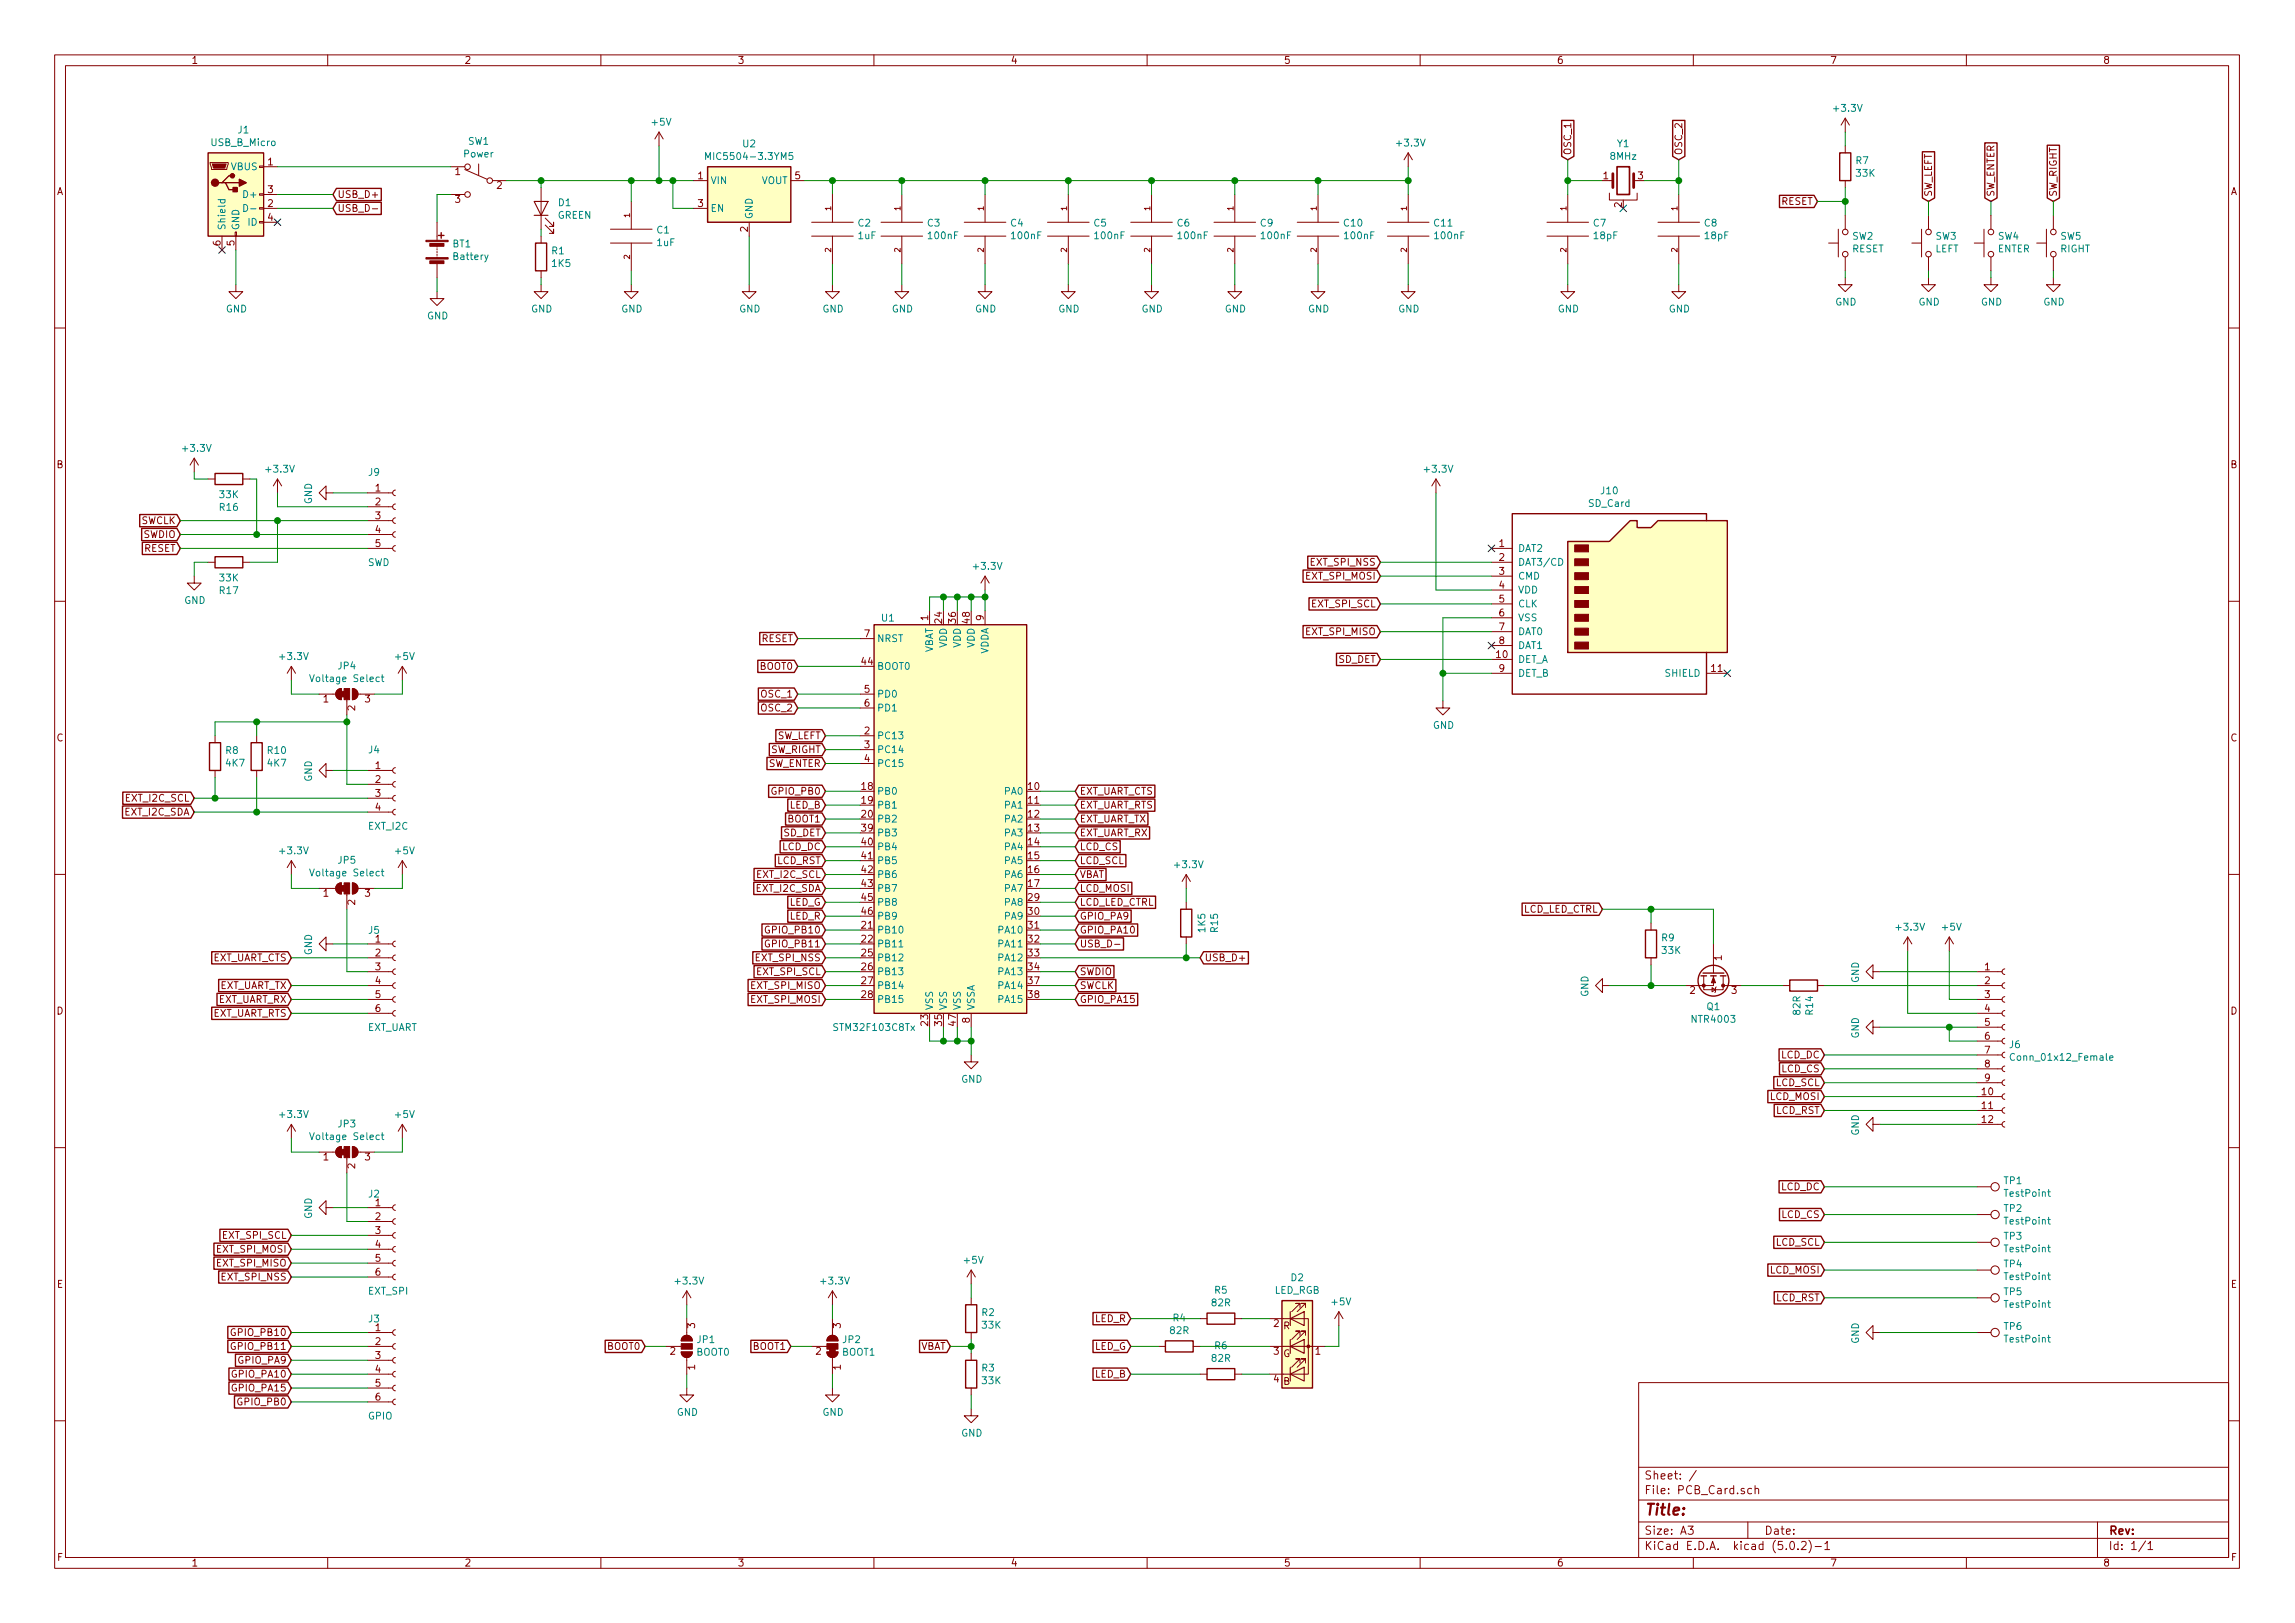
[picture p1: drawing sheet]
<svg xmlns="http://www.w3.org/2000/svg" width="420mm" height="297mm" viewBox="0 0 420 297" stroke-linecap="round" stroke-linejoin="round" font-family="sans-serif">
<defs><g id="words">
<text font-size="2.8" fill="#840000" x="301" y="277.3">Title:</text>
<g font-size="2.1" fill="#840000">
<text x="301" y="273.5">File: PCB_Card.sch</text>
<text x="301" y="270.8">Sheet: /</text>
<text x="301" y="280.9">Size: A3</text>
<text x="323" y="280.9">Date:</text>
<text x="386" y="280.9">Rev:</text>
<text x="301" y="283.7">KiCad E.D.A. kicad (5.0.2)-1</text>
<text x="386" y="283.7">Id: 1/1</text>
</g>
<g font-size="1.8" fill="#840000">
<text x="35" y="11.7">1</text>
<text x="85" y="11.7">2</text>
<text x="135" y="11.7">3</text>
<text x="185" y="11.7">4</text>
<text x="235" y="11.7">5</text>
<text x="285" y="11.7">6</text>
<text x="335" y="11.7">7</text>
<text x="385" y="11.7">8</text>
<text x="287.7" y="28.5" transform="rotate(-90 287.7 28.5)">OSC_1</text>
<text x="308" y="28.5" transform="rotate(-90 308 28.5)">OSC_2</text>
<text x="10.4" y="35.7">A</text>
<text x="49" y="30.3">1</text>
<text x="49" y="35.3">3</text>
<text x="83.3" y="32">1</text>
<text x="91" y="34.6">2</text>
<text x="127.8" y="32.8">1</text>
<text x="145.6" y="32.8">5</text>
<text x="293.5" y="32.8">1</text>
<text x="299.9" y="32.8">3</text>
<text x="408.4" y="35.7">A</text>
<text x="49" y="37.9">2</text>
<text x="49" y="40.4">4</text>
<text x="61.7" y="36.2">USB_D+</text>
<text x="61.7" y="38.8">USB_D-</text>
<text x="83.3" y="37.1">3</text>
<text x="127.8" y="37.9">3</text>
<text x="296.9" y="38" transform="rotate(-90 296.9 38)">2</text>
<text x="326.1" y="37.5">RESET</text>
<text x="353.7" y="36.1" transform="rotate(-90 353.7 36.1)">SW_LEFT</text>
<text x="365.1" y="36.1" transform="rotate(-90 365.1 36.1)">SW_ENTER</text>
<text x="376.6" y="36.1" transform="rotate(-90 376.6 36.1)">SW_RIGHT</text>
<text x="40.4" y="45" transform="rotate(-90 40.4 45)">6</text>
<text x="42.9" y="45" transform="rotate(-90 42.9 45)">5</text>
<text x="136.9" y="42.4" transform="rotate(-90 136.9 42.4)">2</text>
<text x="10.4" y="85.7">B</text>
<text x="68.7" y="90">1</text>
<text x="408.4" y="85.7">B</text>
<text x="25.8" y="95.9">SWCLK</text>
<text x="68.7" y="92.5">2</text>
<text x="68.7" y="95">3</text>
<text x="26.2" y="98.5">SWDIO</text>
<text x="26.3" y="101">RESET</text>
<text x="68.7" y="97.6">4</text>
<text x="68.7" y="100.1">5</text>
<text x="274.5" y="100.1">1</text>
<text x="239.2" y="106.1">EXT_SPI_MOSI</text>
<text x="240.1" y="103.5">EXT_SPI_NSS</text>
<text x="274.5" y="102.7">2</text>
<text x="274.5" y="105.2">3</text>
<text x="274.5" y="107.7">4</text>
<text x="169.9" y="113.5" transform="rotate(-90 169.9 113.5)">1</text>
<text x="180.1" y="113.5" transform="rotate(-90 180.1 113.5)">9</text>
<text x="240.2" y="111.2">EXT_SPI_SCL</text>
<text x="274.5" y="110.3">5</text>
<text x="274.5" y="112.8">6</text>
<text x="139.4" y="117.5">RESET</text>
<text x="158.3" y="116.6">7</text>
<text x="172.5" y="114" transform="rotate(-90 172.5 114)">24</text>
<text x="175" y="114" transform="rotate(-90 175 114)">36</text>
<text x="177.5" y="114" transform="rotate(-90 177.5 114)">48</text>
<text x="239.2" y="116.2">EXT_SPI_MISO</text>
<text x="274.5" y="115.4">7</text>
<text x="274.5" y="117.9">8</text>
<text x="139.2" y="122.6">BOOT0</text>
<text x="157.8" y="121.7">44</text>
<text x="245" y="121.3">SD_DET</text>
<text x="274" y="120.4">10</text>
<text x="274.5" y="123">9</text>
<text x="313.4" y="123">11</text>
<text x="59.2" y="128.6">1</text>
<text x="65" y="130.1" transform="rotate(-90 65 130.1)">2</text>
<text x="66.8" y="128.6">3</text>
<text x="139.5" y="127.7">OSC_1</text>
<text x="139.5" y="130.2">OSC_2</text>
<text x="158.3" y="126.8">5</text>
<text x="158.3" y="129.3">6</text>
<text x="10.4" y="135.7">C</text>
<text x="141" y="137.8">SW_RIGHT</text>
<text x="142.1" y="135.3">SW_LEFT</text>
<text x="158.3" y="134.4">2</text>
<text x="158.3" y="136.9">3</text>
<text x="408.4" y="135.7">C</text>
<text x="68.7" y="140.8">1</text>
<text x="68.7" y="143.3">2</text>
<text x="140.5" y="140.4">SW_ENTER</text>
<text x="158.3" y="139.5">4</text>
<text x="22.9" y="149.3">EXT_I2C_SDA</text>
<text x="23.1" y="146.7">EXT_I2C_SCL</text>
<text x="68.7" y="145.8">3</text>
<text x="68.7" y="148.4">4</text>
<text x="141.5" y="145.5">GPIO_PB0</text>
<text x="144.6" y="148">LED_B</text>
<text x="157.8" y="144.6">18</text>
<text x="157.8" y="147.1">19</text>
<text x="157.8" y="149.6">20</text>
<text x="188.3" y="144.6">10</text>
<text x="188.3" y="147.1">11</text>
<text x="188.3" y="149.6">12</text>
<text x="197.6" y="145.5">EXT_UART_CTS</text>
<text x="197.6" y="148">EXT_UART_RTS</text>
<text x="143.2" y="155.6">LCD_DC</text>
<text x="143.4" y="153.1">SD_DET</text>
<text x="144.2" y="150.5">BOOT1</text>
<text x="157.8" y="152.2">39</text>
<text x="157.8" y="154.7">40</text>
<text x="188.3" y="152.2">13</text>
<text x="188.3" y="154.7">14</text>
<text x="197.6" y="155.6">LCD_CS</text>
<text x="197.6" y="150.5">EXT_UART_TX</text>
<text x="197.6" y="153.1">EXT_UART_RX</text>
<text x="138.6" y="160.7">EXT_I2C_SCL</text>
<text x="142.2" y="158.2">LCD_RST</text>
<text x="157.8" y="157.3">41</text>
<text x="157.8" y="159.8">42</text>
<text x="188.3" y="157.3">15</text>
<text x="188.3" y="159.8">16</text>
<text x="197.6" y="158.2">LCD_SCL</text>
<text x="197.6" y="160.7">VBAT</text>
<text x="59.2" y="164.1">1</text>
<text x="65" y="165.6" transform="rotate(-90 65 165.6)">2</text>
<text x="66.8" y="164.1">3</text>
<text x="138.5" y="163.2">EXT_I2C_SDA</text>
<text x="144.4" y="165.8">LED_G</text>
<text x="157.8" y="162.3">43</text>
<text x="157.8" y="164.9">45</text>
<text x="157.8" y="167.4">46</text>
<text x="188.3" y="162.3">17</text>
<text x="188.3" y="164.9">29</text>
<text x="188.3" y="167.4">30</text>
<text x="197.6" y="165.8">LCD_LED_CTRL</text>
<text x="197.6" y="163.2">LCD_MOSI</text>
<text x="278.7" y="167">LCD_LED_CTRL</text>
<text x="68.7" y="172.5">1</text>
<text x="140.5" y="170.9">GPIO_PB10</text>
<text x="140.5" y="173.4">GPIO_PB11</text>
<text x="144.6" y="168.3">LED_R</text>
<text x="157.8" y="170">21</text>
<text x="157.8" y="172.5">22</text>
<text x="188.3" y="170">31</text>
<text x="188.3" y="172.5">32</text>
<text x="197.6" y="173.4">USB_D-</text>
<text x="197.6" y="168.3">GPIO_PA9</text>
<text x="197.6" y="170.9">GPIO_PA10</text>
<text x="38.7" y="175.9">EXT_UART_CTS</text>
<text x="68.7" y="175">2</text>
<text x="68.7" y="177.6">3</text>
<text x="138.5" y="175.9">EXT_SPI_NSS</text>
<text x="138.6" y="178.5">EXT_SPI_SCL</text>
<text x="157.8" y="175">25</text>
<text x="157.8" y="177.6">26</text>
<text x="188.3" y="175">33</text>
<text x="188.3" y="177.6">34</text>
<text x="197.6" y="178.5">SWDIO</text>
<text x="220.5" y="175.9">USB_D+</text>
<text x="315.2" y="175.8" transform="rotate(-90 315.2 175.8)">1</text>
<text x="363.4" y="177.6">1</text>
<text x="10.4" y="185.7">D</text>
<text x="39.8" y="183.6">EXT_UART_RX</text>
<text x="40" y="181">EXT_UART_TX</text>
<text x="68.7" y="180.1">4</text>
<text x="68.7" y="182.7">5</text>
<text x="68.7" y="185.2">6</text>
<text x="137.6" y="183.6">EXT_SPI_MOSI</text>
<text x="137.6" y="181">EXT_SPI_MISO</text>
<text x="157.8" y="180.1">27</text>
<text x="157.8" y="182.7">28</text>
<text x="188.3" y="180.1">37</text>
<text x="188.3" y="182.7">38</text>
<text x="197.6" y="183.6">GPIO_PA15</text>
<text x="197.6" y="181">SWCLK</text>
<text x="309.4" y="181.9">2</text>
<text x="317" y="181.9">3</text>
<text x="363.4" y="180.1">2</text>
<text x="363.4" y="182.7">3</text>
<text x="363.4" y="185.2">4</text>
<text x="408.4" y="185.7">D</text>
<text x="38.7" y="186.1">EXT_UART_RTS</text>
<text x="169.9" y="187.7" transform="rotate(-90 169.9 187.7)">23</text>
<text x="172.5" y="187.7" transform="rotate(-90 172.5 187.7)">35</text>
<text x="175" y="187.7" transform="rotate(-90 175 187.7)">47</text>
<text x="177.5" y="187.2" transform="rotate(-90 177.5 187.2)">8</text>
<text x="363.4" y="187.7">5</text>
<text x="363.4" y="190.3">6</text>
<text x="326.1" y="193.7">LCD_DC</text>
<text x="326.1" y="196.3">LCD_CS</text>
<text x="363.4" y="192.8">7</text>
<text x="363.4" y="195.4">8</text>
<text x="363.4" y="197.9">9</text>
<text x="324.1" y="201.3">LCD_MOSI</text>
<text x="325.1" y="203.9">LCD_RST</text>
<text x="325.1" y="198.8">LCD_SCL</text>
<text x="362.9" y="200.4">10</text>
<text x="362.9" y="203">11</text>
<text x="362.9" y="205.5">12</text>
<text x="59.2" y="212.4">1</text>
<text x="65" y="213.9" transform="rotate(-90 65 213.9)">2</text>
<text x="66.8" y="212.4">3</text>
<text x="68.7" y="220.8">1</text>
<text x="326.1" y="217.8">LCD_DC</text>
<text x="40.8" y="226.7">EXT_SPI_SCL</text>
<text x="68.7" y="223.3">2</text>
<text x="68.7" y="225.8">3</text>
<text x="326.1" y="222.9">LCD_CS</text>
<text x="39.8" y="229.3">EXT_SPI_MOSI</text>
<text x="39.8" y="231.8">EXT_SPI_MISO</text>
<text x="68.7" y="228.4">4</text>
<text x="68.7" y="230.9">5</text>
<text x="68.7" y="233.5">6</text>
<text x="324.1" y="233.1">LCD_MOSI</text>
<text x="325.1" y="228">LCD_SCL</text>
<text x="10.4" y="235.7">E</text>
<text x="40.7" y="234.4">EXT_SPI_NSS</text>
<text x="325.1" y="238.2">LCD_RST</text>
<text x="408.4" y="235.7">E</text>
<text x="42.7" y="244.5">GPIO_PB10</text>
<text x="68.7" y="243.6">1</text>
<text x="127.3" y="243.1" transform="rotate(-90 127.3 243.1)">3</text>
<text x="153.9" y="243.1" transform="rotate(-90 153.9 243.1)">3</text>
<text x="200.4" y="242">LED_R</text>
<text x="233.2" y="242.9">2</text>
<text x="234.9" y="243.3">R</text>
<text x="42.7" y="247.1">GPIO_PB11</text>
<text x="43.7" y="249.6">GPIO_PA9</text>
<text x="68.7" y="246.2">2</text>
<text x="68.7" y="248.7">3</text>
<text x="68.7" y="251.2">4</text>
<text x="111.2" y="247.1">BOOT0</text>
<text x="122.7" y="247.9">2</text>
<text x="127.3" y="250.7" transform="rotate(-90 127.3 250.7)">1</text>
<text x="137.9" y="247.1">BOOT1</text>
<text x="149.4" y="247.9">2</text>
<text x="153.9" y="250.7" transform="rotate(-90 153.9 250.7)">1</text>
<text x="168.4" y="247.1">VBAT</text>
<text x="200.3" y="247.1">LED_G</text>
<text x="233.2" y="247.9">3</text>
<text x="234.9" y="248.4">G</text>
<text x="240.8" y="247.9">1</text>
<text x="42.7" y="252.1">GPIO_PA10</text>
<text x="42.7" y="254.7">GPIO_PA15</text>
<text x="43.7" y="257.2">GPIO_PB0</text>
<text x="68.7" y="253.8">5</text>
<text x="68.7" y="256.3">6</text>
<text x="200.4" y="252.1">LED_B</text>
<text x="233.2" y="253">4</text>
<text x="234.9" y="253.5">B</text>
<text x="10.5" y="285.7">F</text>
<text x="35" y="286.7">1</text>
<text x="85" y="286.7">2</text>
<text x="135" y="286.7">3</text>
<text x="185" y="286.7">4</text>
<text x="235" y="286.7">5</text>
<text x="285" y="286.7">6</text>
<text x="335" y="286.7">7</text>
<text x="385" y="286.7">8</text>
<text x="408.5" y="285.7">F</text>
</g>
<g font-size="1.8" fill="#008484">
<text x="119.4" y="23">+5V</text>
<text x="335.9" y="20.5">+3.3V</text>
<text x="38.7" y="26.7">USB_B_Micro</text>
<text x="43.6" y="24.4">J1</text>
<text x="85" y="28.8">Power</text>
<text x="85.7" y="26.5">SW1</text>
<text x="130.2" y="29.3">MIC5504-3.3YM5</text>
<text x="136" y="27">U2</text>
<text x="255.9" y="26.8">+3.3V</text>
<text x="294.9" y="29.2">8MHz</text>
<text x="296.1" y="26.9">Y1</text>
<text x="42.3" y="31.2">VBUS</text>
<text x="130" y="33.7">VIN</text>
<text x="139.4" y="33.7">VOUT</text>
<text x="339.8" y="30">R7</text>
<text x="339.9" y="32.3">33K</text>
<text x="44.9" y="36.2">D+</text>
<text x="45.5" y="41.3">ID</text>
<text x="102.1" y="40">GREEN</text>
<text x="102.3" y="37.7">D1</text>
<text x="130" y="38.8">EN</text>
<text x="137.8" y="40.2" transform="rotate(-90 137.8 40.2)">GND</text>
<text x="157.1" y="41.5">C2</text>
<text x="169.8" y="41.5">C3</text>
<text x="185.1" y="41.5">C4</text>
<text x="200.3" y="41.5">C5</text>
<text x="215.5" y="41.5">C6</text>
<text x="230.8" y="41.5">C9</text>
<text x="246.1" y="41.5">C10</text>
<text x="262.6" y="41.5">C11</text>
<text x="291.7" y="41.5">C7</text>
<text x="312.1" y="41.5">C8</text>
<text x="41.3" y="42.2" transform="rotate(-90 41.3 42.2)">Shield</text>
<text x="43.8" y="42.2" transform="rotate(-90 43.8 42.2)">GND</text>
<text x="82.9" y="45.3">BT1</text>
<text x="83.1" y="47.6">Battery</text>
<text x="101" y="46.5">R1</text>
<text x="120.3" y="42.7">C1</text>
<text x="120.3" y="45">1uF</text>
<text x="157.1" y="43.8">1uF</text>
<text x="170.1" y="43.8">100nF</text>
<text x="185.3" y="43.8">100nF</text>
<text x="200.6" y="43.8">100nF</text>
<text x="215.8" y="43.8">100nF</text>
<text x="231" y="43.8">100nF</text>
<text x="246.3" y="43.8">100nF</text>
<text x="262.8" y="43.8">100nF</text>
<text x="291.9" y="43.8">18pF</text>
<text x="312.2" y="43.8">18pF</text>
<text x="339" y="46.2">RESET</text>
<text x="339.1" y="43.9">SW2</text>
<text x="354.3" y="46.2">LEFT</text>
<text x="354.4" y="43.9">SW3</text>
<text x="365.7" y="46.2">ENTER</text>
<text x="365.8" y="43.9">SW4</text>
<text x="377.2" y="46.2">RIGHT</text>
<text x="377.2" y="43.9">SW5</text>
<text x="101.1" y="48.9">1K5</text>
<text x="41.4" y="57.2">GND</text>
<text x="78.2" y="58.5">GND</text>
<text x="97.2" y="57.2">GND</text>
<text x="113.7" y="57.2">GND</text>
<text x="135.3" y="57.2">GND</text>
<text x="150.6" y="57.2">GND</text>
<text x="163.3" y="57.2">GND</text>
<text x="178.5" y="57.2">GND</text>
<text x="193.8" y="57.2">GND</text>
<text x="209" y="57.2">GND</text>
<text x="224.2" y="57.2">GND</text>
<text x="239.5" y="57.2">GND</text>
<text x="256" y="57.2">GND</text>
<text x="285.2" y="57.2">GND</text>
<text x="305.5" y="57.2">GND</text>
<text x="336" y="55.9">GND</text>
<text x="351.2" y="55.9">GND</text>
<text x="362.7" y="55.9">GND</text>
<text x="374.1" y="55.9">GND</text>
<text x="33.6" y="82.7">+3.3V</text>
<text x="48.8" y="86.5">+3.3V</text>
<text x="67.5" y="87.1">J9</text>
<text x="260.9" y="86.5">+3.3V</text>
<text x="40.3" y="93.5">R16</text>
<text x="40.3" y="91.2">33K</text>
<text x="57.1" y="92.3" transform="rotate(-90 57.1 92.3)">GND</text>
<text x="290.9" y="92.8">SD_Card</text>
<text x="293.2" y="90.5">J10</text>
<text x="277.9" y="101">DAT2</text>
<text x="40.3" y="106.4">33K</text>
<text x="67.3" y="103.6">SWD</text>
<text x="178.4" y="104.3">+3.3V</text>
<text x="277.9" y="103.5">DAT3/CD</text>
<text x="277.9" y="106.1">CMD</text>
<text x="33.7" y="110.5">GND</text>
<text x="40.3" y="108.7">R17</text>
<text x="161.4" y="113.8">U1</text>
<text x="277.9" y="108.6">VDD</text>
<text x="277.9" y="111.2">CLK</text>
<text x="277.9" y="113.7">VSS</text>
<text x="160.5" y="117.5">NRST</text>
<text x="170.8" y="119.7" transform="rotate(-90 170.8 119.7)">VBAT</text>
<text x="173.4" y="118.6" transform="rotate(-90 173.4 118.6)">VDD</text>
<text x="175.9" y="118.6" transform="rotate(-90 175.9 118.6)">VDD</text>
<text x="178.4" y="118.6" transform="rotate(-90 178.4 118.6)">VDD</text>
<text x="181" y="119.8" transform="rotate(-90 181 119.8)">VDDA</text>
<text x="277.9" y="116.2">DAT0</text>
<text x="277.9" y="118.8">DAT1</text>
<text x="51.4" y="120.8">+3.3V</text>
<text x="57.5" y="124.8">Voltage Select</text>
<text x="61.9" y="122.5">JP4</text>
<text x="72.4" y="120.8">+5V</text>
<text x="160.5" y="122.6">BOOT0</text>
<text x="277.9" y="121.3">DET_A</text>
<text x="277.9" y="123.9">DET_B</text>
<text x="304.9" y="123.9">SHIELD</text>
<text x="160.5" y="127.7">PD0</text>
<text x="160.5" y="130.2">PD1</text>
<text x="41.4" y="138">R8</text>
<text x="49" y="138">R10</text>
<text x="67.5" y="137.9">J4</text>
<text x="160.5" y="135.3">PC13</text>
<text x="160.5" y="137.8">PC14</text>
<text x="262.3" y="133.4">GND</text>
<text x="41.4" y="140.3">4K7</text>
<text x="49" y="140.3">4K7</text>
<text x="57.1" y="143.1" transform="rotate(-90 57.1 143.1)">GND</text>
<text x="160.5" y="140.4">PC15</text>
<text x="160.5" y="145.5">PB0</text>
<text x="160.5" y="148">PB1</text>
<text x="184" y="145.5">PA0</text>
<text x="184" y="148">PA1</text>
<text x="67.5" y="151.9">EXT_I2C</text>
<text x="160.5" y="150.5">PB2</text>
<text x="160.5" y="153.1">PB3</text>
<text x="160.5" y="155.6">PB4</text>
<text x="184" y="150.5">PA2</text>
<text x="184" y="153.1">PA3</text>
<text x="184" y="155.6">PA4</text>
<text x="51.4" y="156.3">+3.3V</text>
<text x="57.5" y="160.4">Voltage Select</text>
<text x="61.9" y="158.1">JP5</text>
<text x="72.4" y="156.3">+5V</text>
<text x="160.5" y="158.2">PB5</text>
<text x="160.5" y="160.7">PB6</text>
<text x="184" y="158.2">PA5</text>
<text x="184" y="160.7">PA6</text>
<text x="215.2" y="158.9">+3.3V</text>
<text x="160.5" y="163.2">PB7</text>
<text x="160.5" y="165.8">PB8</text>
<text x="184" y="163.2">PA7</text>
<text x="184" y="165.8">PA8</text>
<text x="67.5" y="170.9">J5</text>
<text x="160.5" y="170.9">PB10</text>
<text x="160.5" y="173.4">PB11</text>
<text x="160.5" y="168.3">PB9</text>
<text x="183" y="170.9">PA10</text>
<text x="183" y="173.4">PA11</text>
<text x="184" y="168.3">PA9</text>
<text x="220.7" y="170.6" transform="rotate(-90 220.7 170.6)">1K5</text>
<text x="223" y="170.6" transform="rotate(-90 223 170.6)">R15</text>
<text x="304.2" y="172.3">R9</text>
<text x="347.3" y="170.3">+3.3V</text>
<text x="355.7" y="170.3">+5V</text>
<text x="57.1" y="174.8" transform="rotate(-90 57.1 174.8)">GND</text>
<text x="160.5" y="175.9">PB12</text>
<text x="160.5" y="178.5">PB13</text>
<text x="183" y="175.9">PA12</text>
<text x="183" y="178.5">PA13</text>
<text x="304.3" y="174.6">33K</text>
<text x="340.3" y="179.9" transform="rotate(-90 340.3 179.9)">GND</text>
<text x="160.5" y="181">PB14</text>
<text x="160.5" y="183.6">PB15</text>
<text x="170.8" y="184.9" transform="rotate(-90 170.8 184.9)">VSS</text>
<text x="173.4" y="184.9" transform="rotate(-90 173.4 184.9)">VSS</text>
<text x="175.9" y="184.9" transform="rotate(-90 175.9 184.9)">VSS</text>
<text x="178.4" y="184.9" transform="rotate(-90 178.4 184.9)">VSSA</text>
<text x="183" y="181">PA14</text>
<text x="183" y="183.6">PA15</text>
<text x="290.8" y="182.5" transform="rotate(-90 290.8 182.5)">GND</text>
<text x="312.5" y="184.9">Q1</text>
<text x="329.6" y="185.7" transform="rotate(-90 329.6 185.7)">82R</text>
<text x="331.9" y="185.7" transform="rotate(-90 331.9 185.7)">R14</text>
<text x="67.2" y="188.7">EXT_UART</text>
<text x="153" y="188.7">STM32F103C8Tx</text>
<text x="309.9" y="187.2">NTR4003</text>
<text x="340.3" y="190.1" transform="rotate(-90 340.3 190.1)">GND</text>
<text x="367.9" y="191.8">J6</text>
<text x="368.7" y="194.1">Conn_01x12_Female</text>
<text x="176" y="198.2">GND</text>
<text x="51.4" y="204.6">+3.3V</text>
<text x="57.5" y="208.6">Voltage Select</text>
<text x="61.9" y="206.3">JP3</text>
<text x="72.4" y="204.6">+5V</text>
<text x="340.3" y="207.9" transform="rotate(-90 340.3 207.9)">GND</text>
<text x="67.5" y="219.2">J2</text>
<text x="366.9" y="216.7">TP1</text>
<text x="366.9" y="221.8">TP2</text>
<text x="367.1" y="219">TestPoint</text>
<text x="57.1" y="223.1" transform="rotate(-90 57.1 223.1)">GND</text>
<text x="366.9" y="226.9">TP3</text>
<text x="367.1" y="224.1">TestPoint</text>
<text x="176.6" y="231.3">+5V</text>
<text x="366.9" y="232">TP4</text>
<text x="367.1" y="229.2">TestPoint</text>
<text x="67.4" y="236.9">EXT_SPI</text>
<text x="123.8" y="235.1">+3.3V</text>
<text x="150.4" y="235.1">+3.3V</text>
<text x="221.9" y="239.1">82R</text>
<text x="222.4" y="236.8">R5</text>
<text x="233.3" y="236.8">LED_RGB</text>
<text x="236.4" y="234.5">D2</text>
<text x="243.9" y="238.9">+5V</text>
<text x="366.9" y="237">TP5</text>
<text x="367.1" y="234.3">TestPoint</text>
<text x="367.1" y="239.4">TestPoint</text>
<text x="67.5" y="242">J3</text>
<text x="127.7" y="245.8">JP1</text>
<text x="154.3" y="245.8">JP2</text>
<text x="179.8" y="240.9">R2</text>
<text x="179.9" y="243.2">33K</text>
<text x="214.3" y="244.2">82R</text>
<text x="214.8" y="241.8">R4</text>
<text x="340.3" y="246" transform="rotate(-90 340.3 246)">GND</text>
<text x="366.9" y="243.4">TP6</text>
<text x="367.1" y="245.7">TestPoint</text>
<text x="127.5" y="248.1">BOOT0</text>
<text x="154.2" y="248.1">BOOT1</text>
<text x="179.8" y="251">R3</text>
<text x="221.9" y="249.2">82R</text>
<text x="222.4" y="246.9">R6</text>
<text x="179.9" y="253.3">33K</text>
<text x="67.4" y="259.8">GPIO</text>
<text x="123.9" y="259.1">GND</text>
<text x="150.6" y="259.1">GND</text>
<text x="176" y="262.9">GND</text>
</g>
<g font-size="1.4" fill="#840000">
<text x="115.3" y="39.8" transform="rotate(-90 115.3 39.8)">1</text>
<text x="152.1" y="38.5" transform="rotate(-90 152.1 38.5)">1</text>
<text x="164.8" y="38.5" transform="rotate(-90 164.8 38.5)">1</text>
<text x="180.1" y="38.5" transform="rotate(-90 180.1 38.5)">1</text>
<text x="195.3" y="38.5" transform="rotate(-90 195.3 38.5)">1</text>
<text x="210.6" y="38.5" transform="rotate(-90 210.6 38.5)">1</text>
<text x="225.8" y="38.5" transform="rotate(-90 225.8 38.5)">1</text>
<text x="241" y="38.5" transform="rotate(-90 241 38.5)">1</text>
<text x="257.6" y="38.5" transform="rotate(-90 257.6 38.5)">1</text>
<text x="286.8" y="38.5" transform="rotate(-90 286.8 38.5)">1</text>
<text x="307.1" y="38.5" transform="rotate(-90 307.1 38.5)">1</text>
<text x="115.3" y="47.4" transform="rotate(-90 115.3 47.4)">2</text>
<text x="152.1" y="46.1" transform="rotate(-90 152.1 46.1)">2</text>
<text x="164.8" y="46.1" transform="rotate(-90 164.8 46.1)">2</text>
<text x="180.1" y="46.1" transform="rotate(-90 180.1 46.1)">2</text>
<text x="195.3" y="46.1" transform="rotate(-90 195.3 46.1)">2</text>
<text x="210.6" y="46.1" transform="rotate(-90 210.6 46.1)">2</text>
<text x="225.8" y="46.1" transform="rotate(-90 225.8 46.1)">2</text>
<text x="241" y="46.1" transform="rotate(-90 241 46.1)">2</text>
<text x="257.6" y="46.1" transform="rotate(-90 257.6 46.1)">2</text>
<text x="286.8" y="46.1" transform="rotate(-90 286.8 46.1)">2</text>
<text x="307.1" y="46.1" transform="rotate(-90 307.1 46.1)">2</text>
</g>
</g></defs>
<g fill="none" stroke="#840000" stroke-width=".18">
<path d="M10 10h400v277h-400zM12 12h396v273.1h-396zM60 10v2M110 10v2M160 10v2M210 10v2M260 10v2M310 10v2M360 10v2M38.5 29.8h3.3v.2l-.3 1h-2.8zM47.5 38h.8v.3h-.8zM47.5 35.5h.8v.2h-.8z"/>
<path d="M47.5 30.4h.8v.2h-.8zM48.3 30.5h2.5M48.3 38.1h2.5M48.3 35.6h2.5M68.2 38.2h.9M82.5 30.5h2.6M82.5 35.6h2.6M85.1 31l4.1 1.8M87.6 30v2M90.2 33.1h2.5M99.1 34.3v7.6M99.8 39.9l1.5 1.5v-.7v.7h-.7"/>
<path d="M115.6 36.9v5M120.6 24.2l-.7 1.2M120.6 24.2v2.5M120.6 24.2l.8 1.2M127 38.1h2.5M127 33.1h2.5M144.8 33.1h2.5M152.4 35.6v5.1M165.1 35.6v5.1M180.3 35.6v5.1M195.6 35.6v5.1M210.8 35.6v5.1"/>
<path d="M226.1 35.6v5.1M241.3 35.6v5.1M257.8 28l-.8 1.2M257.8 28v2.5M257.8 35.6v5.1M257.8 28l.8 1.2M287 35.6v5.1M294.6 35.3v1.3h5.1v-1.3M294.6 33.1h.7M299.1 33.1h.6M307.3 35.6v5.1M337.8 21.6v2.6"/>
<path d="M337.8 26.7v1.3M337.8 33.1v1.2M337.8 39.4v2.5M337.8 21.6l-.7 1.3M337.8 21.6l.8 1.3M353.1 39.4v2.5M364.5 39.4v2.5M375.9 39.4v2.5M40.6 43.2v2.6M43.1 42.5h.2v.7h-.2zM43.2 52.1v1.3h1.2l-1.2 1.2-1.3-1.2h1.3M43.2 43.2v2.6"/>
<path d="M47.5 40.5h.8v.3h-.8zM48.3 40.7h2.5M80 53.4v1.2h1.3l-1.3 1.3-1.3-1.3h1.3M80 40.7v3.3M80 45v.2M80 45.5v.3M80 46v.3M80 46.5v.3M80 47v.3M80 48.3v2.5M99.1 52.1v1.3h1.2l-1.2 1.2-1.3-1.2h1.3M99.1 43.2v1.3"/>
<path d="M99.1 49.6v1.2M99.8 41.2l1.5 1.5v-.8v.8h-.7M111.8 44.5h7.6M111.8 41.9h7.6M115.6 52.1v1.3h1.2l-1.2 1.2-1.3-1.2h1.3M115.6 44.5v5.1M137.2 52.1v1.3h1.2l-1.2 1.2-1.3-1.2h1.3M137.2 40.7v2.5M148.6 40.7h7.6M148.6 43.2h7.6M152.4 52.1v1.3h1.3l-1.3 1.2-1.3-1.2h1.3M152.4 43.2v5.1"/>
<path d="M161.3 40.7h7.6M161.3 43.2h7.6M165.1 52.1v1.3h1.3l-1.3 1.2-1.3-1.2h1.3M165.1 43.2v5.1M176.5 40.7h7.6M176.5 43.2h7.6M180.3 52.1v1.3h1.3l-1.3 1.2-1.2-1.2h1.2M180.3 43.2v5.1M191.8 40.7h7.6M191.8 43.2h7.6M195.6 52.1v1.3h1.2l-1.2 1.2-1.3-1.2h1.3M195.6 43.2v5.1"/>
<path d="M207 40.7h7.6M207 43.2h7.6M210.8 52.1v1.3h1.3l-1.3 1.2-1.3-1.2h1.3M210.8 43.2v5.1M222.2 40.7h7.7M222.2 43.2h7.7M226.1 52.1v1.3h1.2l-1.2 1.2-1.3-1.2h1.3M226.1 43.2v5.1M237.5 40.7h7.6M237.5 43.2h7.6M241.3 52.1v1.3h1.3l-1.3 1.2-1.3-1.2h1.3M241.3 43.2v5.1"/>
<path d="M254 40.7h7.6M254 43.2h7.6M257.8 52.1v1.3h1.3l-1.3 1.2-1.3-1.2h1.3M257.8 43.2v5.1M283.2 40.7h7.6M283.2 43.2h7.6M287 52.1v1.3h1.3l-1.3 1.2-1.3-1.2h1.3M287 43.2v5.1M303.5 40.7h7.6M303.5 43.2h7.6M307.3 52.1v1.3h1.3l-1.3 1.2-1.2-1.2h1.2M307.3 43.2v5.1"/>
<path d="M334.8 44.5h1.7M336.5 41.9v5.1M337.8 50.8v1.3h1.3l-1.3 1.3-1.3-1.3h1.3M337.8 47v2.6M350 44.5h1.8M351.8 41.9v5.1M353.1 50.8v1.3h1.2l-1.2 1.3-1.3-1.3h1.3M353.1 47v2.6M361.4 44.5h1.8M363.2 41.9v5.1M364.5 50.8v1.3h1.3l-1.3 1.3-1.3-1.3h1.3M364.5 47v2.6"/>
<path d="M372.9 44.5h1.7M374.6 41.9v5.1M375.9 50.8v1.3h1.3l-1.3 1.3-1.3-1.3h1.3M375.9 47v2.6M10 60h2M408 60h2M35.6 83.9l-.8 1.2M35.6 83.9v2.5M35.6 83.9l.7 1.2M38.1 87.7h1.3M44.4 87.7h1.3M50.8 87.7l-.8 1.2"/>
<path d="M50.8 87.7v2.5M50.8 87.7l.8 1.2M59.7 90.2v-1.3l-1.3 1.3 1.3 1.3v-1.3h1.3M67.3 97.8h4.6M67.3 95.3h4.6M67.3 92.7h4.6M67.3 90.2h4.6M72.4 99.9l-.3 .1-.2 .3 .1 .4 .4 .2M72.4 97.3l-.3 .1-.2 .4 .1 .3 .4 .2M72.4 94.8l-.3 .1-.2 .3 .1 .4 .4 .2M72.4 92.2l-.3 .1-.2 .4 .1 .4 .4 .2M72.4 89.7l-.3 .1-.2 .3 .1 .4 .4 .2"/>
<path d="M262.9 87.7l-.8 1.2M262.9 87.7v2.5M262.9 87.7l.8 1.2M10 110h2M35.6 105.4v1.3h1.2l-1.2 1.3-1.3-1.3h1.3M38.1 102.9h1.3M44.4 102.9h1.3M67.3 100.4h4.6M157.5 116.9h2.5M170.2 111.8v2.5M180.3 105.4v2.6M180.3 111.8v2.5"/>
<path d="M180.3 105.4l-.7 1.3M180.3 105.4l.8 1.3M273 100.4h3.9M273 102.9h3.9M273 105.4h3.9M273 108h3.9M273 110.5h3.9M273 113.1h3.9M273 115.6h3.9M273 118.1h3.9M408 110h2M39.4 134.7v1.2"/>
<path d="M47 134.7v1.2M53.3 122v2.5M53.3 122l-.7 1.2M53.3 122l.8 1.2M58.4 127h3.1M61.7 126.4l.4-.3 .4-.1v2.1a1.03 1.03 0 0 1-.9-.6 1.03 1.03 0 0 1 .1-1.1zM63.5 128.1v2.7M64.5 126a1.02 1.02 0 0 1 1 1 1.02 1.02 0 0 1-1 1.1zM65.5 127h3.1M73.7 122v2.5M73.7 122l-.8 1.2M73.7 122l.7 1.2"/>
<path d="M157.5 134.7h2.5M157.5 137.2h2.5M157.5 139.7h2.5M157.5 127h2.5M157.5 129.6h2.5M264.2 128.3v1.3h1.2l-1.2 1.2-1.3-1.2h1.3M273 120.7h3.9M273 123.2h3.9M312.4 123.2h3.8M39.4 141v1.3M47 141v1.3M53.3 157.5l-.7 1.3"/>
<path d="M53.3 157.5v2.6M53.3 157.5l.8 1.3M59.7 141v-1.3l-1.3 1.3 1.3 1.3v-1.3h1.3M67.3 148.6h4.6M67.3 146.1h4.6M67.3 143.5h4.6M67.3 141h4.6M72.4 148.1l-.3 .1-.2 .4 .1 .3 .4 .2M72.4 145.6l-.3 .1-.2 .3 .1 .4 .4 .2M72.4 143l-.3 .1-.2 .4 .1 .4 .4 .2M72.4 140.5l-.3 .1-.2 .3 .1 .4 .4 .2M73.7 157.5l-.8 1.3"/>
<path d="M73.7 157.5v2.6M73.7 157.5l.7 1.3M10 160h2M58.4 162.6h3.1M59.7 172.8v-1.3l-1.3 1.3 1.3 1.2v-1.2h1.3M61.8 161.8l.7-.2v2a1.02 1.02 0 0 1-1-.7 1.02 1.02 0 0 1 .3-1.1zM63.5 163.6v2.8M64.5 161.6a1.02 1.02 0 0 1 1 1 1.02 1.02 0 0 1-1 1zM65.5 162.6h3.1M67.3 177.8h4.6M67.3 175.3h4.6M67.3 172.8h4.6"/>
<path d="M72.4 179.9l-.3 .1-.2 .3 .1 .4 .4 .2M72.4 177.3l-.3 .1-.2 .4 .1 .3 .4 .2M72.4 174.8l-.3 .1-.2 .3 .1 .4 .4 .2M72.4 172.2l-.3 .2-.2 .3 .1 .4 .4 .2M204.1 172.8h.9M217.2 160.1v2.5M217.2 165.1v1.3M217.2 171.5v1.3M217.2 160.1l-.8 1.2M217.2 160.1l.7 1.2M302.3 168.9v1.3M302.3 175.3v1.3"/>
<path d="M311.9 178.6v2.5h3.6v-.7M313.7 178.6v1.8h-5.1M313.7 172.8v5M313.7 177.9v.2M315.5 178.6v1.8M342.9 177.8v-1.2l-1.3 1.2 1.3 1.3v-1.3h1.3M349.2 171.5l-.7 1.3M349.2 171.5v2.5M349.2 171.5l.8 1.3M356.9 171.5l-.8 1.3M356.9 171.5v2.5M356.9 171.5l.7 1.3"/>
<path d="M361.9 177.8h4.6M367 179.9l-.3 .1-.2 .3 .1 .4 .4 .2M367 177.3l-.3 .1-.2 .4 .1 .3 .4 .2M408 160h2M67.3 180.4h4.6M67.3 185.5h4.6M67.3 182.9h4.6M72.4 184.9l-.3 .2-.2 .3 .1 .4 .4 .2M72.4 182.4l-.3 .1-.2 .3 .1 .4 .4 .2M177.8 193.1v1.2h1.3l-1.3 1.3-1.3-1.3h1.3M177.8 185.5v2.5M293.4 180.4v-1.3l-1.3 1.3 1.3 1.2v-1.2h1.2"/>
<path d="M313.4 180.8l.7 .3-.7 .4zM314.2 180.6l-.1 .2v.7l-.2 .1M315.5 180.4h3.3M326.4 180.4h1.3M332.7 180.4h1.3M342.9 188v-1.3l-1.3 1.3 1.3 1.3v-1.3h1.3M361.9 180.4h4.6M361.9 185.5h4.6M361.9 182.9h4.6M361.9 198.2h4.6M361.9 195.6h4.6M361.9 193.1h4.6"/>
<path d="M361.9 190.5h4.6M361.9 188h4.6M367 197.6l-.3 .2-.2 .3 .1 .4 .4 .2M367 195.1l-.3 .1-.2 .3 .1 .4 .4 .2M367 192.6l-.3 .1-.2 .3 .1 .4 .4 .2M367 190l-.3 .1-.2 .4 .1 .3 .4 .2M367 187.5l-.3 .1-.2 .3 .1 .4 .4 .2M367 184.9l-.3 .2-.2 .3 .1 .4 .4 .2M367 182.4l-.3 .1-.2 .3 .1 .4 .4 .2M10 210h2M53.3 205.8v2.5M53.3 205.8l-.7 1.2"/>
<path d="M53.3 205.8l.8 1.2M58.4 210.9h3.1M61.7 210.2l.4-.3 .4-.1v2.1a1.03 1.03 0 0 1-.9-.6 1.03 1.03 0 0 1 .1-1.1zM63.5 211.9v2.8M64.5 209.8a1.02 1.02 0 0 1 1 1.1 1.02 1.02 0 0 1-1 1zM65.5 210.9h3.1M73.7 205.8v2.5M73.7 205.8l-.8 1.2M73.7 205.8l.7 1.2M342.9 205.8v-1.3l-1.3 1.3 1.3 1.2v-1.2h1.3M361.9 205.8h4.6M361.9 203.2h4.6"/>
<path d="M361.9 200.7h4.6M361.9 217.2h2.6M367 205.3l-.3 .1-.2 .3 .1 .4 .4 .2M367 202.7l-.3 .1-.2 .4 .1 .3 .4 .2M367 200.2l-.3 .1-.2 .3 .1 .4 .4 .2M408 210h2M59.7 221v-1.3l-1.3 1.3 1.3 1.3v-1.3h1.3M67.3 233.7h4.6M67.3 231.2h4.6M67.3 228.6h4.6M67.3 226.1h4.6M67.3 223.6h4.6"/>
<path d="M67.3 221h4.6M72.4 233.2l-.3 .1-.2 .3 .1 .4 .4 .2M72.4 230.7l-.3 .1-.2 .3 .1 .4 .4 .2M72.4 228.1l-.3 .1-.2 .4 .1 .3 .4 .2M72.4 225.6l-.3 .1-.2 .3 .1 .4 .4 .2M72.4 223l-.3 .2-.2 .3 .1 .4 .4 .2M72.4 220.5l-.3 .1-.2 .3 .1 .4 .4 .2M125.7 236.3l-.7 1.2M125.7 236.3v2.5M125.7 236.3l.8 1.2M152.4 236.3v2.5M152.4 236.3l-.8 1.2"/>
<path d="M152.4 236.3l.8 1.2M177.8 232.4v2.6M177.8 237.5v1.3M177.8 232.4l-.8 1.3M177.8 232.4l.8 1.3M238 239.3v-.8h-.8h.8l-1.5 1.6M239 239.3v-.8h-.7h.7l-1.5 1.6M361.9 222.3h2.6M361.9 227.4h2.6M361.9 232.4h2.6M361.9 237.5h2.6M67.3 246.4h4.6"/>
<path d="M67.3 256.6h4.6M67.3 254h4.6M67.3 251.5h4.6M67.3 249h4.6M67.3 243.9h4.6M72.4 256.1l-.3 .1-.2 .3 .1 .4 .4 .2M72.4 253.5l-.3 .1-.2 .4 .1 .3 .4 .2M72.4 251l-.3 .1-.2 .3 .1 .4 .4 .2M72.4 248.4l-.3 .2-.2 .3 .1 .4 .4 .2M72.4 245.9l-.3 .1-.2 .3 .1 .4 .4 .2M72.4 243.4l-.3 .1-.2 .3 .1 .4 .4 .2M121.9 246.4h2.8"/>
<path d="M124.7 247.4h2a1.02 1.02 0 0 1-1 1 1.02 1.02 0 0 1-1-1zM124.9 244.7a1.02 1.02 0 0 1 1.2-.3 1.02 1.02 0 0 1 .6 1h-2zM125.7 254v1.3h1.3l-1.3 1.3-1.2-1.3h1.2M125.7 241.3v3.1M125.7 248.4v3.1M148.6 246.4h2.8M151.4 247.4h2a1.02 1.02 0 0 1-1 1 1.02 1.02 0 0 1-1-1zM151.6 244.7a1.02 1.02 0 0 1 1.1-.3 1.02 1.02 0 0 1 .7 1h-2zM152.4 254v1.3h1.3l-1.3 1.3-1.3-1.3h1.3M152.4 241.3v3.1M152.4 248.4v3.1M177.8 257.8v1.3h1.3l-1.3 1.3-1.3-1.3h1.3"/>
<path d="M177.8 243.9v1.2M177.8 247.7v1.3M177.8 254v1.3M212.1 246.4h1.3M218.4 246.4h1.3M219.7 251.5h1.3M219.7 241.3h1.3M226.1 251.5h1.2M226.1 241.3h1.2M232.4 241.3h7.1v10.2h-7.1M232.4 246.4h10.2M238 249.5v-.8h-.8h.8l-1.5 1.5"/>
<path d="M238 244.4v-.8h-.8h.8l-1.5 1.5M238.8 240.1h.1M239 249.5v-.8h-.7h.7l-1.5 1.5M239 244.4v-.8h-.7h.7l-1.5 1.5M245.1 240.1l-.8 1.2M245.1 240.1v2.5M245.1 240.1l.8 1.2M300 253h108v32.1h-108zM342.9 243.9v-1.3l-1.3 1.3 1.3 1.2v-1.2h1.3M361.9 243.9h2.6M10 260h2M300 278.5h108"/>
<path d="M300 274.5h108M300 268.5h108M309 279.3h1l-.5 .6 .4 .1v.7l-.2 .1-.7-.1M310.5 269.1l-1.2 2M320 278.5v3M320.7 272.5l-.5-.1-.2 .3v.6l.2 .1 .5-.1M321.3 272.5h.1a.37 .37 0 0 1 .6 .1v.8M321.3 271.9v1.5M384 278.5v6.6M408 260h2M60 285.1v1.9M110 285.1v1.9"/>
<path d="M160 285.1v1.9M210 285.1v1.9M260 285.1v1.9M300 281.5h108M310 285.1v1.9M327.8 282.3l.2-.2a.86 .86 0 0 1 .2 1.5 .79 .79 0 0 1-.4-1.3zM329.2 283.5v.1M329.8 282.3l.2-.2h.4l.2 .2 .1 .2-.1 .2-.9 .9h1M331.2 281.9a1.71 1.71 0 0 1 0 2.3M332.3 283h1.2M334.1 282.5l.4-.4v1.5M334.1 283.6h.8"/>
<path d="M360 285.1v1.9M392.8 282l-1.3 2M393.2 282.5l.5-.4v1.5M393.2 283.6h.9"/>
<circle cx="85.6" cy="35.6" r=".51"/>
<circle cx="85.6" cy="30.5" r=".51"/>
<circle cx="89.7" cy="33.1" r=".51"/>
<circle cx="337.8" cy="42.5" r=".51"/>
<circle cx="337.8" cy="46.5" r=".51"/>
<circle cx="353.1" cy="42.5" r=".51"/>
<circle cx="353.1" cy="46.5" r=".51"/>
<circle cx="364.5" cy="42.5" r=".51"/>
<circle cx="364.5" cy="46.5" r=".51"/>
<circle cx="375.9" cy="42.5" r=".51"/>
<circle cx="375.9" cy="46.5" r=".51"/>
<circle cx="365.3" cy="217.2" r=".76"/>
<circle cx="365.3" cy="232.4" r=".76"/>
<circle cx="365.3" cy="222.3" r=".76"/>
<circle cx="365.3" cy="227.4" r=".76"/>
<circle cx="365.3" cy="237.5" r=".76"/>
<circle cx="365.3" cy="243.9" r=".76"/>
</g>
<g fill="#ffffc2" stroke="#ffffc2" stroke-width=".18">
<path d="M160 114.3h28v71.2h-28z"/>
<path d="M38.1 28h10.2v15.2h-10.2z"/>
<path d="M129.5 30.5h15.3v10.2h-15.3z"/>
<path d="M234.7 238h5.6v16h-5.6z"/>
<path d="M287 99.1h7.6l3.8-3.8h1.3v1.3h2.6l1.2-1.3h12.7v24.1h-29.2z"/>
</g>
<g fill="none" stroke="#840000" stroke-width=".25">
<path d="M38.1 28h10.2v15.2h-10.2zM40.6 33.4h.7l.6 1.3h1.3M41.3 33.4h2.5M42.5 32.2h-.6l-1.3 1.2h-.6M61.6 34.5h8.2v2.2h-8.2l-.6-1.1zM61.6 37h8.2v2.3h-8.2l-.6-1.2zM129.5 30.5h15.3v10.2h-15.3zM285.9 22h2.2v6.6l-1.1 .6-1.1-.6zM306.2 22h2.3v6.6l-1.2 .6-1.1-.6zM325.8 35.7h6.3l.6 1.2-.6 1.1h-6.3zM336.8 28h2v5.1h-2zM351.9 27.8h2.3v8.4l-1.1 .7-1.2-.7z"/>
<path d="M363.4 26.1h2.2v10.1l-1.1 .7-1.1-.7zM374.8 26.6h2.2v9.6l-1.1 .7-1.1-.7zM80.3 43.1h1M80.8 42.6v1M98 44.5h2.1v5.1h-2.1zM25.6 94.2h6.8l.6 1.1-.6 1.1h-6.8zM25.9 96.7h6.5l.6 1.1-.6 1.1h-6.5zM26.1 99.2h6.3l.6 1.2-.6 1.1h-6.3zM39.4 86.7h5v2h-5zM287 99.1h7.6l3.8-3.8h1.3v1.3h2.6l1.2-1.3h12.7v24.1h-29.2zM312.4 95.3v-1.3h-35.5v33h35.5v-7.6M39.4 101.9h5v2h-5z"/>
<path d="M139.1 115.8h6.3l.6 1.1-.6 1.1h-6.3zM160 114.3h28v71.2h-28zM238.6 104.3h13.5l.6 1.1-.6 1.2h-13.5zM238.6 114.5h13.5l.6 1.1-.6 1.1h-13.5zM239.4 101.8h12.7l.6 1.1-.6 1.1h-12.7zM239.6 109.4h12.5l.6 1.1-.6 1.1h-12.5zM244.7 119.6h7.4l.6 1.1-.6 1.1h-7.4zM38.4 135.9h2v5.1h-2zM46 135.9h2v5.1h-2zM138.7 120.8h6.7l.6 1.2-.6 1.1h-6.7zM138.8 125.9h6.6l.6 1.1-.6 1.2h-6.6zM138.8 128.5h6.6l.6 1.1-.6 1.1h-6.6z"/>
<path d="M140.4 138.6h10.1l.6 1.1-.6 1.2h-10.1zM140.8 136.1h9.7l.6 1.1-.6 1.1h-9.7zM142 133.5h8.5l.6 1.2-.6 1.1h-8.5zM22.4 147.5h12.5l.7 1.1-.7 1.1h-12.5zM22.5 145h12.4l.7 1.1-.7 1.1h-12.4zM138 158.9h12.5l.6 1.2-.6 1.1h-12.5zM140.7 143.7h9.8l.6 1.1-.6 1.1h-9.8zM141.9 156.4h8.6l.6 1.1-.6 1.1h-8.6zM142.8 153.9h7.7l.6 1.1-.6 1.1h-7.7zM143.1 151.3h7.4l.6 1.1-.6 1.2h-7.4zM143.8 148.8h6.7l.6 1.1-.6 1.1h-6.7zM144.2 146.2h6.3l.6 1.2-.6 1.1h-6.3z"/>
<path d="M197.5 156.4h8.6v2.2h-8.6l-.7-1.1zM197.5 153.9h7.6v2.2h-7.6l-.7-1.1zM197.5 143.7h13.9v2.2h-13.9l-.7-1.1zM197.5 146.2h13.9v2.3h-13.9l-.7-1.1zM197.5 148.8h12.7v2.2h-12.7l-.7-1.1zM197.5 151.3h13v2.3h-13l-.7-1.2zM197.5 158.9h5v2.3h-5l-.7-1.1zM38.8 174.2h13.9l.6 1.1-.6 1.1h-13.9zM40 179.3h12.7l.6 1.1-.6 1.1h-12.7zM137 179.3h13.5l.6 1.1-.6 1.1h-13.5zM137.8 174.2h12.7l.6 1.1-.6 1.1h-12.7zM138 161.5h12.5l.6 1.1-.6 1.1h-12.5z"/>
<path d="M138 176.7h12.5l.6 1.1-.6 1.2h-12.5zM139.5 169.1h11l.6 1.1-.6 1.1h-11zM139.5 171.6h11l.6 1.2-.6 1.1h-11zM144.2 166.6h6.3l.6 1.1-.6 1.1h-6.3zM144.2 164h6.3l.6 1.1-.6 1.2h-6.3zM197.5 171.6h8.2v2.3h-8.2l-.7-1.1zM197.5 164h14.1v2.3h-14.1l-.7-1.2zM197.5 161.5h9.7v2.2h-9.7l-.7-1.1zM197.5 166.6h9.6v2.2h-9.6l-.7-1.1zM197.5 169.1h10.8v2.2h-10.8l-.7-1.1zM197.5 176.7h6.4v2.3h-6.4l-.7-1.2zM197.5 179.3h6.8v2.2h-6.8l-.7-1.1z"/>
<path d="M216.2 166.4h2v5.1h-2zM220.3 174.2h8.2v2.2h-8.2l-.6-1.1zM278.7 165.3h14l.7 1.1-.7 1.1h-14zM301.2 170.2h2.1v5.1h-2.1zM311.4 178.6h1M311.8 178.1h3.8M313.2 178.6h1M315 178.6h1M327.7 179.4h5v2h-5zM38.8 184.3h13.9l.6 1.2-.6 1.1h-13.9zM39.7 181.8h13l.6 1.1-.6 1.1h-13zM137 181.8h13.5l.6 1.1-.6 1.1h-13.5z"/>
<path d="M197.5 181.8h10.8v2.2h-10.8l-.7-1.1zM323.6 199.6h9.8l.6 1.1-.6 1.1h-9.8zM324.7 197h8.7l.6 1.2-.6 1.1h-8.7zM325.7 192h7.7l.6 1.1-.6 1.1h-7.7zM325.8 194.5h7.6l.6 1.1-.6 1.1h-7.6zM324.8 202.1h8.6l.6 1.1-.6 1.2h-8.6zM325.7 216.1h7.7l.6 1.1-.6 1.1h-7.7zM39.2 227.5h13.5l.6 1.1-.6 1.2h-13.5zM39.2 230.1h13.5l.6 1.1-.6 1.1h-13.5zM40 232.6h12.7l.6 1.1-.6 1.1h-12.7zM40.3 225h12.4l.6 1.1-.6 1.1h-12.4zM176.8 238.8h2v5.1h-2z"/>
<path d="M234.7 238h5.6v16h-5.6zM323.6 231.3h9.8l.6 1.1-.6 1.2h-9.8zM324.7 226.2h8.7l.6 1.2-.6 1.1h-8.7zM324.8 236.4h8.6l.6 1.1-.6 1.1h-8.6zM325.8 221.2h7.6l.6 1.1-.6 1.1h-7.6zM41.7 242.8h11l.6 1.1-.6 1.1h-11zM41.7 245.3h11l.6 1.1-.6 1.1h-11zM41.9 250.4h10.8l.6 1.1-.6 1.1h-10.8zM41.9 252.9h10.8l.6 1.1-.6 1.2h-10.8zM42.9 255.5h9.8l.6 1.1-.6 1.1h-9.8zM43.1 247.8h9.6l.6 1.2-.6 1.1h-9.6zM110.8 245.3h6.7l.6 1.1-.6 1.1h-6.7z"/>
<path d="M137.5 245.3h6.6l.7 1.1-.7 1.1h-6.6zM168.4 245.3h5l.6 1.1-.6 1.1h-5zM176.8 249h2v5h-2zM200.1 240.2h6.3l.6 1.1-.6 1.2h-6.3zM200.1 250.4h6.3l.6 1.1-.6 1.1h-6.3zM200.1 245.3h6.3l.6 1.1-.6 1.1h-6.3zM213.4 245.4h5v2h-5zM221 240.3h5.1v2.1h-5.1zM221 250.5h5.1v2h-5.1z"/>
<circle cx="313.7" cy="179.5" r="2.82"/>
</g>
<g fill="none" stroke="#008484" stroke-width=".18">
<path d="M39.9 36.5h1.3M40.4 36.5v.4l.2 .2 .5-.1v-.5M44.6 37.4a.64 .64 0 0 1 .7 .7 .64 .64 0 0 1-.7 .6zM45.9 38.2h1M129.2 29.2v-1.3l.4 .9 .4-.9v1.3M145.1 27.9h-.6l-.1 .6 .2-.1 .5 .1v.6l-.2 .1-.5-.1M89.4 46.7l-.5 1.1-.2 .1M285.4 102.2a.64 .64 0 0 1 .7 .6 .64 .64 0 0 1-.7 .7zM56.7 123.5l.4 1.3 .4-1.3M69.4 124l-.3-.1-.3 .2 .2 .6h.4M69.8 123.9h.5M70 123.5v1.1l.3 .2"/>
<path d="M56.7 159l.4 1.3 .4-1.3M69.4 159.5h-.3l-.3 .2 .2 .6h.4M69.8 159.5h.5M70 159v1.1l.3 .2M164.6 173.3h.7M368.8 192.9a.6 .6 0 0 0-.8 .5 .6 .6 0 0 0 .6 .7l.2-.2M386.2 193.6l.6-.1v-.2l-.4-.1-.2 .2 .1 .6h.5M56.7 207.3l.4 1.3 .4-1.3M69.4 207.8l-.3-.1-.3 .3 .2 .5h.4M69.8 207.7h.5M70 207.3v1.1l.3 .2M374.9 218.1h.5"/>
<path d="M375.1 217.7v1.1l.3 .2M374.9 223.2h.5M374.9 228.3h.5M374.9 233.4h.5M374.9 238.4h.5M375.1 222.8v1.1l.3 .1M375.1 227.8v1.1l.3 .2M375.1 232.9v1.1l.3 .2M375.1 238v1.1l.3 .2M374.9 244.8h.5M375.1 244.4v1.1l.3 .1"/>
</g>
<g fill="#840000" stroke="#840000" stroke-width=".25">
<path d="M42.7 34.3h.7v.8h-.7z"/>
<path d="M43.8 32.8l1.3 .6-1.3 .7z"/>
<circle cx="39.4" cy="33.4" r=".63"/>
<circle cx="42.5" cy="32.2" r=".38"/>
</g>
<g fill="#840000" stroke="#840000" stroke-width=".18">
<path d="M38.9 30h2.5l-.3 .8h-2z"/>
<path d="M313.7 178.9l.4 1h-.8z"/>
<path d="M61.8 161.8l.7-.2v2a1.02 1.02 0 0 1-1-.7 1.02 1.02 0 0 1 .3-1.1z"/>
<path d="M64.5 161.6a1.02 1.02 0 0 1 1 1 1.02 1.02 0 0 1-1 1z"/>
<path d="M62.5 162.1h.5v1h-.5z"/>
<path d="M63 161.6h1v2h-1z"/>
<path d="M61.7 126.4l.4-.3 .4-.1v2.1a1.03 1.03 0 0 1-.9-.6 1.03 1.03 0 0 1 .1-1.1z"/>
<path d="M64.5 126a1.02 1.02 0 0 1 1 1 1.02 1.02 0 0 1-1 1.1z"/>
<path d="M62.5 126.5h.5v1h-.5z"/>
<path d="M63 126h1v2.1h-1z"/>
<path d="M61.7 210.2l.4-.3 .4-.1v2.1a1.03 1.03 0 0 1-.9-.6 1.03 1.03 0 0 1 .1-1.1z"/>
<path d="M64.5 209.8a1.02 1.02 0 0 1 1 1.1 1.02 1.02 0 0 1-1 1z"/>
<path d="M62.5 210.3h.5v1.1h-.5z"/>
<path d="M63 209.8h1v2.1h-1z"/>
<path d="M151.4 247.4h2a1.02 1.02 0 0 1-1 1 1.02 1.02 0 0 1-1-1z"/>
<path d="M151.6 244.7a1.02 1.02 0 0 1 1.1-.3 1.02 1.02 0 0 1 .7 1h-2z"/>
<path d="M151.9 246.9h1v.5h-1z"/>
<path d="M151.4 245.9h2v1h-2z"/>
<path d="M288.3 117.5h2.5v1.3h-2.5z"/>
<path d="M288.3 115h2.5v1.2h-2.5z"/>
<path d="M288.3 112.4h2.5v1.3h-2.5z"/>
<path d="M288.3 109.9h2.5v1.3h-2.5z"/>
<path d="M288.3 107.4h2.5v1.2h-2.5z"/>
<path d="M288.3 104.8h2.5v1.3h-2.5z"/>
<path d="M288.3 102.3h2.5v1.2h-2.5z"/>
<path d="M288.3 99.7h2.5v1.3h-2.5z"/>
<path d="M78 47.2h4v.2h-4z"/>
<path d="M78 44h4v.2h-4z"/>
<path d="M78.7 47.7h2.6v.5h-2.6z"/>
<path d="M78.7 44.6h2.6v.5h-2.6z"/>
<path d="M124.7 247.4h2a1.02 1.02 0 0 1-1 1 1.02 1.02 0 0 1-1-1z"/>
<path d="M124.9 244.7a1.02 1.02 0 0 1 1.2-.3 1.02 1.02 0 0 1 .6 1h-2z"/>
<path d="M124.7 245.9h2v1h-2z"/>
<circle cx="311.9" cy="180.4" r=".28"/>
<circle cx="315.5" cy="180.4" r=".28"/>
<circle cx="239.5" cy="246.4" r=".25"/>
</g>
<g fill="none" stroke="#008400" stroke-width=".18">
<path d="M50.8 35.6h10.2M50.8 30.5h31.7M50.8 38.1h10.2M82.5 35.6h-2.5v5.1M92.7 33.1h34.3M99.1 33.1v1.2M115.6 33.1v3.8M120.6 26.7v6.4M123.2 33.1v5h3.8M147.3 33.1h110.5M152.4 33.1v2.5M165.1 33.1v2.5"/>
<path d="M180.3 33.1v2.5M195.6 33.1v2.5M210.8 33.1v2.5M226.1 33.1v2.5M241.3 33.1v2.5M257.8 30.5v5.1M287 33.1h6.4M287 29.2v6.4M301 33.1h6.3M307.3 29.2v6.4M332.7 36.9h5.1M337.8 24.2v2.5"/>
<path d="M337.8 34.3v5.1M353.1 36.9v2.5M364.5 36.9v2.5M375.9 36.9v2.5M43.2 45.8v6.3M80 50.8v2.6M99.1 41.9v1.3M99.1 50.8v1.3M115.6 49.6v2.5M137.2 43.2v8.9M152.4 48.3v3.8M165.1 48.3v3.8"/>
<path d="M180.3 48.3v3.8M195.6 48.3v3.8M210.8 48.3v3.8M226.1 48.3v3.8M241.3 48.3v3.8M257.8 48.3v3.8M287 48.3v3.8M307.3 48.3v3.8M337.8 49.6v1.2M353.1 49.6v1.2M364.5 49.6v1.2M375.9 49.6v1.2"/>
<path d="M33 97.8h34.3M33 95.3h34.3M35.6 86.4v1.3h2.5M45.7 87.7h1.3v10.1M50.8 90.2v2.5h16.5M50.8 95.3v7.6h-5.1M61 90.2h6.3M262.9 90.2v17.8h10.1M33 100.4h34.3M38.1 102.9h-2.5v2.5M146 116.9h11.5M172.7 109.3v2.5"/>
<path d="M175.3 109.3v2.5M177.8 109.3v2.5M180.3 108v3.8M180.3 109.3h-10.1v2.5M252.7 102.9h20.3M252.7 105.4h20.3M252.7 110.5h20.3M252.7 115.6h20.3M273 113.1h-8.8v15.2M47 132.1v2.6M53.3 124.5v2.5h5.1M63.5 130.8v12.7h3.8"/>
<path d="M63.5 132.1h-24.1v2.6M73.7 124.5v2.5h-5.1M146 127h11.5M146 129.6h11.5M146 122h11.5M151.1 134.7h6.4M151.1 137.2h6.4M151.1 139.7h6.4M252.7 120.7h20.3M264.2 123.2h8.8M35.6 148.6h31.7M35.6 146.1h31.7"/>
<path d="M39.4 142.3v3.8M47 142.3v6.3M61 141h6.3M151.1 144.8h6.4M151.1 147.4h6.4M151.1 149.9h6.4M151.1 152.4h6.4M151.1 155h6.4M151.1 157.5h6.4M190.5 144.8h6.3M190.5 147.4h6.3M190.5 149.9h6.3"/>
<path d="M190.5 152.4h6.3M190.5 155h6.3M190.5 157.5h6.3M53.3 175.3h14M53.3 160.1v2.5h5.1M61 172.8h6.3M63.5 166.4v11.4h3.8M73.7 160.1v2.5h-5.1M151.1 172.8h6.4M151.1 165.1h6.4M151.1 177.8h6.4M151.1 175.3h6.4"/>
<path d="M151.1 162.6h6.4M151.1 160.1h6.4M151.1 170.2h6.4M151.1 167.7h6.4M190.5 172.8h6.3M190.5 165.1h6.3M190.5 177.8h6.3M190.5 175.3h29.2M190.5 162.6h6.3M190.5 160.1h6.3M190.5 170.2h6.3M190.5 167.7h6.3"/>
<path d="M217.2 162.6v2.5M217.2 172.8v2.5M293.4 166.4h20.3v6.4M302.3 166.4v2.5M302.3 176.6v3.8M344.2 177.8h17.7M349.2 174v11.5h12.7M356.9 174v8.9h5M53.3 180.4h14M53.3 182.9h14M53.3 185.5h14M151.1 180.4h6.4"/>
<path d="M151.1 182.9h6.4M170.2 188v2.5h7.6M172.7 188v2.5M175.3 188v2.5M177.8 188v5.1M190.5 180.4h6.3M190.5 182.9h6.3M294.6 180.4h14M318.8 180.4h7.6M334 180.4h27.9M334 193.1h27.9M334 195.6h27.9"/>
<path d="M334 198.2h27.9M344.2 188h17.7M356.9 188v2.5h5M53.3 208.3v2.6h5.1M63.5 214.7v8.9h3.8M73.7 208.3v2.6h-5.1M334 200.7h27.9M334 203.2h27.9M334 217.2h27.9M344.2 205.8h17.7M53.3 226.1h14M53.3 228.6h14"/>
<path d="M53.3 231.2h14M53.3 233.7h14M61 221h6.3M125.7 238.8v2.5M152.4 238.8v2.5M177.8 235v2.5M334 222.3h27.9M334 227.4h27.9M334 232.4h27.9M334 237.5h27.9M53.3 246.4h14M53.3 243.9h14"/>
<path d="M53.3 249h14M53.3 251.5h14M53.3 254h14M53.3 256.6h14M118.1 246.4h3.8M125.7 251.5v2.5M144.8 246.4h3.8M152.4 251.5v2.5M174 246.4h3.8M177.8 245.1v2.6M177.8 255.3v2.5M207 246.4h5.1"/>
<path d="M207 251.5h12.7M207 241.3h12.7M219.7 246.4h12.7M227.3 251.5h5.1M227.3 241.3h5.1M245.1 242.6v3.8h-2.5M344.2 243.9h17.7"/>
</g>
<path d="M296.6 37.5l1.2 1.2M297.8 37.5l-1.2 1.2M40 45.1l1.2 1.3M41.2 45.1l-1.2 1.3M50.2 40.1l1.2 1.2M51.4 40.1l-1.2 1.2M272.4 99.8l1.3 1.2M273.7 99.8l-1.3 1.2M272.4 117.5l1.3 1.3M273.7 117.5l-1.3 1.3M315.6 122.6l1.2 1.2M316.8 122.6l-1.2 1.2" fill="none" stroke="#000084" stroke-width=".18"/>
<g fill="#008400" stroke="#008400" stroke-width=".25">
<circle cx="123.2" cy="33.1" r=".51"/>
<circle cx="210.8" cy="33.1" r=".51"/>
<circle cx="180.3" cy="109.3" r=".51"/>
<circle cx="175.3" cy="109.3" r=".51"/>
<circle cx="177.8" cy="109.3" r=".51"/>
<circle cx="177.8" cy="190.5" r=".51"/>
<circle cx="175.3" cy="190.5" r=".51"/>
<circle cx="172.7" cy="190.5" r=".51"/>
<circle cx="120.6" cy="33.1" r=".51"/>
<circle cx="115.6" cy="33.1" r=".51"/>
<circle cx="99.1" cy="33.1" r=".51"/>
<circle cx="180.3" cy="33.1" r=".51"/>
<circle cx="195.6" cy="33.1" r=".51"/>
<circle cx="152.4" cy="33.1" r=".51"/>
<circle cx="165.1" cy="33.1" r=".51"/>
<circle cx="63.5" cy="132.1" r=".51"/>
<circle cx="47" cy="132.1" r=".51"/>
<circle cx="39.4" cy="146.1" r=".51"/>
<circle cx="47" cy="148.6" r=".51"/>
<circle cx="337.8" cy="36.9" r=".51"/>
<circle cx="177.8" cy="246.4" r=".51"/>
<circle cx="172.7" cy="109.3" r=".51"/>
<circle cx="217.2" cy="175.3" r=".51"/>
<circle cx="287" cy="33.1" r=".51"/>
<circle cx="307.3" cy="33.1" r=".51"/>
<circle cx="226.1" cy="33.1" r=".51"/>
<circle cx="47" cy="97.8" r=".51"/>
<circle cx="50.8" cy="95.3" r=".51"/>
<circle cx="241.3" cy="33.1" r=".51"/>
<circle cx="264.2" cy="123.2" r=".51"/>
<circle cx="356.9" cy="188" r=".51"/>
<circle cx="302.3" cy="180.4" r=".51"/>
<circle cx="302.3" cy="166.4" r=".51"/>
<circle cx="257.8" cy="33.1" r=".51"/>
</g>
<path d="M97.8 36.9h2.5l-1.2 2.5zM97.8 39.4h2.5M236.2 251.5l2.6-1.3v2.6zM236.2 246.4l2.6-1.3v2.6zM236.2 241.3l2.6-1.2v2.5zM236.2 240.1v2.5M236.2 245.1v2.6M236.2 250.2v2.6" fill="none" stroke="#840000" stroke-width=".2"/>
<path d="M296 30.5h2.3v5.1h-2.3z" fill="none" stroke="#840000" stroke-width=".3"/>
<path d="M295.3 31.8v2.5M299.1 31.8v2.5" fill="none" stroke="#840000" stroke-width=".51"/>
<use href="#words"/>
</svg>
